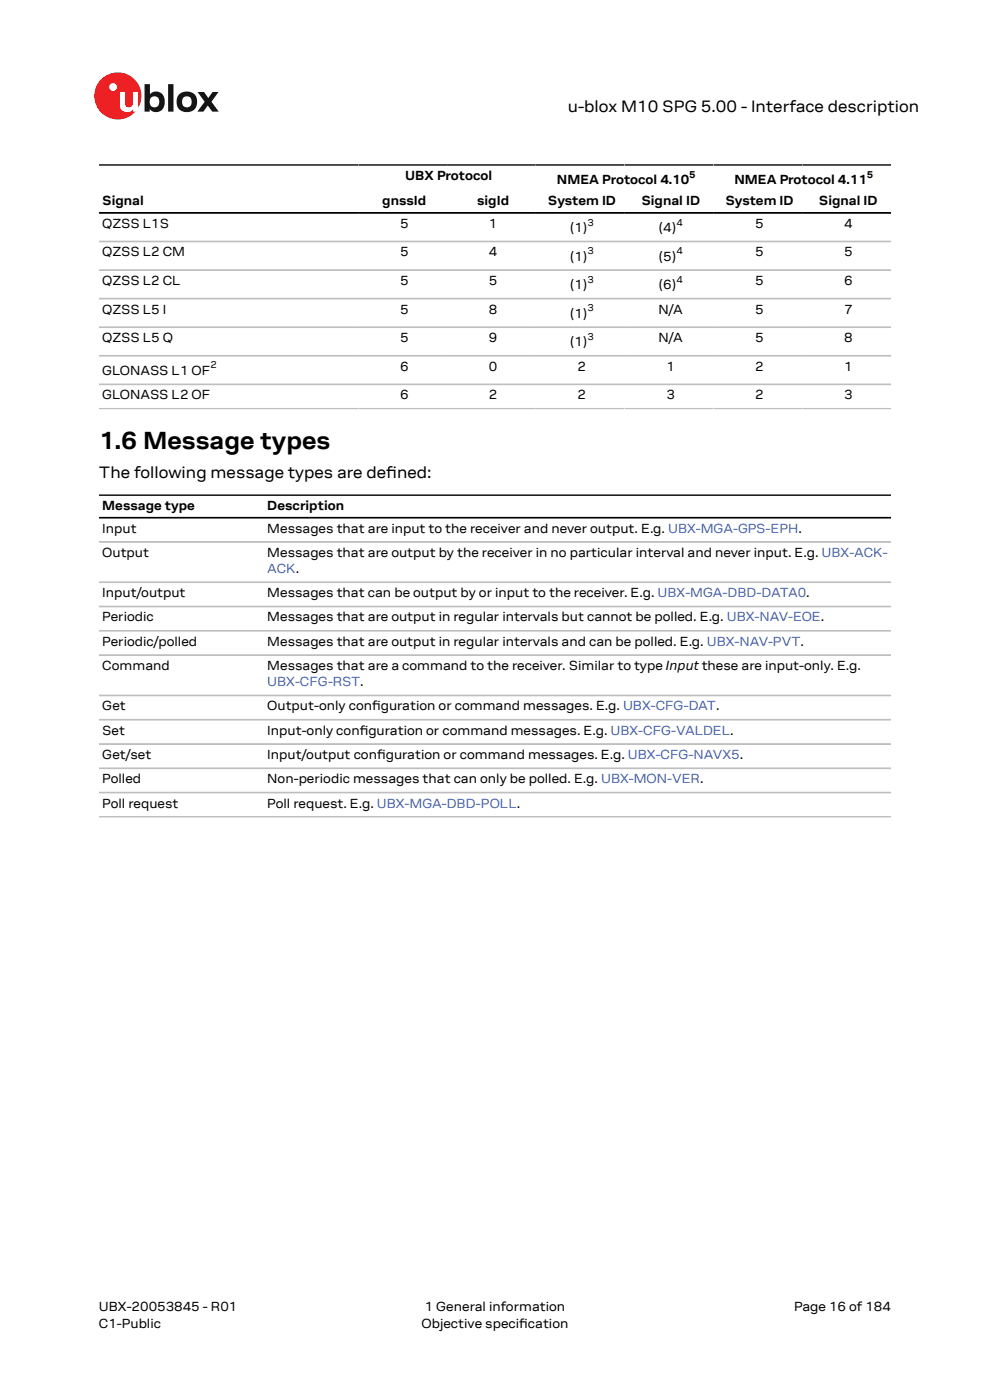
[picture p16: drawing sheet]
<svg xmlns="http://www.w3.org/2000/svg" width="210mm" height="297mm" viewBox="0 0 210 297" stroke-linecap="round" stroke-linejoin="round" font-family="sans-serif">
<defs><g id="words">
<text font-size="5.3" x="21" y="95.2">1.6 Message types</text>
<g font-size="3.5">
<text x="120.4" y="23.7">u-blox M10 SPG 5.00 - Interface description</text>
<text x="21" y="101.4">The following message types are defned:</text>
<text x="81.9" y="101.4">i</text>
</g>
<g font-size="2.8">
<text x="86" y="38.2">UBX Protocol</text>
<text x="118.1" y="39.1">NMEA Protocol 4.10</text>
<text x="155.8" y="39.1">NMEA Protocol 4.11</text>
<text x="21.7" y="43.5">Signal</text>
<text x="81.1" y="43.5">gnssId</text>
<text x="101.2" y="43.5">sigId</text>
<text x="116.2" y="43.5">System ID</text>
<text x="136.1" y="43.5">Signal ID</text>
<text x="153.9" y="43.5">System ID</text>
<text x="173.7" y="43.5">Signal ID</text>
<text x="21.7" y="48.3">QZSS L1S</text>
<text x="84.9" y="48.3">5</text>
<text x="103.7" y="48.3">1</text>
<text x="120.9" y="49.3">(1)</text>
<text x="139.7" y="49.3">(4)</text>
<text x="160.2" y="48.3">5</text>
<text x="179" y="48.3">4</text>
<text x="21.7" y="54.4">QZSS L2 CM</text>
<text x="84.9" y="54.4">5</text>
<text x="103.7" y="54.4">4</text>
<text x="120.9" y="55.3">(1)</text>
<text x="139.7" y="55.3">(5)</text>
<text x="160.2" y="54.4">5</text>
<text x="179" y="54.4">5</text>
<text x="21.7" y="60.5">QZSS L2 CL</text>
<text x="84.9" y="60.5">5</text>
<text x="103.7" y="60.5">5</text>
<text x="120.9" y="61.4">(1)</text>
<text x="139.7" y="61.4">(6)</text>
<text x="160.2" y="60.5">5</text>
<text x="179" y="60.5">6</text>
<text x="21.7" y="66.5">QZSS L5 I</text>
<text x="84.9" y="66.5">5</text>
<text x="103.7" y="66.5">8</text>
<text x="120.9" y="67.4">(1)</text>
<text x="139.7" y="66.5">N/A</text>
<text x="160.2" y="66.5">5</text>
<text x="179" y="66.5">7</text>
<text x="21.7" y="72.6">QZSS L5 Q</text>
<text x="84.9" y="72.6">5</text>
<text x="103.7" y="72.6">9</text>
<text x="120.9" y="73.5">(1)</text>
<text x="139.7" y="72.6">N/A</text>
<text x="160.2" y="72.6">5</text>
<text x="179" y="72.6">8</text>
<text x="21.7" y="79.6">GLONASS L1 OF</text>
<text x="84.9" y="78.6">6</text>
<text x="103.7" y="78.6">0</text>
<text x="122.5" y="78.6">2</text>
<text x="141.4" y="78.6">1</text>
<text x="160.2" y="78.6">2</text>
<text x="179" y="78.6">1</text>
<text x="21.7" y="84.7">GLONASS L2 OF</text>
<text x="84.9" y="84.7">6</text>
<text x="103.7" y="84.7">2</text>
<text x="122.5" y="84.7">2</text>
<text x="141.4" y="84.7">3</text>
<text x="160.2" y="84.7">2</text>
<text x="179" y="84.7">3</text>
<text x="21.7" y="108.2">Message type</text>
<text x="21.7" y="113">Input</text>
<text x="56.7" y="108.2">Description</text>
<text x="56.7" y="113">Messages that are input to the receiver and never output. E.g. UBX-MGA-GPS-EPH.</text>
<text x="21.7" y="118.1">Output</text>
<text x="56.7" y="118.1">Messages that are output by the receiver in no particular interval and never input. E.g. UBX-ACK-</text>
<text x="21.7" y="126.7">Input/output</text>
<text x="21.7" y="131.8">Periodic</text>
<text x="56.7" y="126.7">Messages that can be output by or input to the receiver. E.g. UBX-MGA-DBD-DATA0.</text>
<text x="56.7" y="131.8">Messages that are output in regular intervals but cannot be polled. E.g. UBX-NAV-EOE.</text>
<text x="21.7" y="137">Periodic/polled</text>
<text x="56.7" y="137">Messages that are output in regular intervals and can be polled. E.g. UBX-NAV-PVT.</text>
<text x="21.7" y="142.1">Command</text>
<text x="56.7" y="142.2">Messages that are a command to the receiver. Similar to type Input these are input-only. E.g.</text>
<text x="21.7" y="150.7">Get</text>
<text x="21.7" y="155.9">Set</text>
<text x="56.7" y="150.7">Output-only confguration or command messages. E.g. UBX-CFG-DAT.</text>
<text x="56.7" y="155.9">Input-only confguration or command messages. E.g. UBX-CFG-VALDEL.</text>
<text x="76.3" y="155.9">i</text>
<text x="78.9" y="150.7">i</text>
<text x="21.7" y="161">Get/set</text>
<text x="56.7" y="161">Input/output confguration or command messages. E.g. UBX-CFG-NAVX5.</text>
<text x="80" y="161">i</text>
<text x="21.7" y="166.2">Polled</text>
<text x="56.7" y="166.2">Non-periodic messages that can only be polled. E.g. UBX-MON-VER.</text>
<text x="21.7" y="171.3">Poll request</text>
<text x="56.7" y="171.3">Poll request. E.g. UBX-MGA-DBD-POLL.</text>
<text x="21" y="278">UBX-20053845 - R01</text>
<text x="21" y="281.8">C1-Public</text>
<text x="89.4" y="281.8">Objective specifcation</text>
<text x="90.1" y="278">1 General information</text>
<text x="110.1" y="281.8">i</text>
<text x="168.4" y="278">Page 16 of 184</text>
</g>
<g font-size="2.8" fill="#4664b4">
<text x="56.7" y="121.5">ACK.</text>
<text x="56.7" y="145.6">UBX-CFG-RST.</text>
</g>
<g font-size="2.1">
<text x="146.2" y="37.7">5</text>
<text x="183.9" y="37.7">5</text>
<text x="124.6" y="47.8">3</text>
<text x="143.5" y="47.8">4</text>
<text x="124.6" y="53.9">3</text>
<text x="143.5" y="53.9">4</text>
<text x="124.6" y="60">3</text>
<text x="143.5" y="60">4</text>
<text x="124.6" y="66">3</text>
<text x="124.6" y="72.1">3</text>
<text x="44.6" y="78.1">2</text>
</g>
</g></defs>
<circle cx="25" cy="20.4" r="5" fill="#ed2023"/>
<circle cx="24" cy="18.5" r=".83" fill="#fff"/>
<g fill="#151516">
<path d="M35.7 17.9h1.1v5.8h-1.1z"/>
<path d="M41.9 19.5h1.4l.9 1.3 .9-1.3h1.3l-1.6 2.1 1.6 2.1h-1.4l-.9-1.3-1 1.3h-1.2l1.5-2.1z"/>
<path d="M32 20.7a1.17 1.17 0 0 0-.1 1.5 1.17 1.17 0 0 0 1.4 .4 1.16 1.16 0 0 0 .4-1.6 1.16 1.16 0 0 0-1.7-.3zM30.7 17.9h1.1v2.1a1.82 1.82 0 0 1 2.2-.4 1.82 1.82 0 0 1 .9 2 1.83 1.83 0 0 1-1 2 1.83 1.83 0 0 1-2.1-.5v.6h-1.1z"/>
<path d="M38.9 20.7a1.18 1.18 0 0 0-.2 1.5 1.18 1.18 0 0 0 1.5 .4 1.18 1.18 0 0 0 .4-1.5 1.18 1.18 0 0 0-1.5-.5zM37.4 21.6a2.25 2.25 0 0 1 4.5 0 2.25 2.25 0 0 1-4.5 0z"/>
</g>
<path d="M25.4 19.5h1.1v2.5a.84 .84 0 0 0 1 .8 .84 .84 0 0 0 .7-1v-2.3h1.1v4.2h-1.1v-.5a1.59 1.59 0 0 1-1.8 .5 1.59 1.59 0 0 1-1-1.5z" fill="#fff"/>
<path d="M21 35h168M21 45.2h168M21 109.8h168M21 105h168" fill="none" stroke="#000" stroke-width=".35"/>
<g fill="none" stroke="#bebebe" stroke-width=".35">
<path d="M21 51.2h168M21 57.3h168M21 63.4h168M21 69.4h168M21 75.5h168M21 81.5h168M21 86.7h168M21 115h168M21 128.7h168M21 133.8h168M21 139h168M189 123.5h-168"/>
<path d="M21 147.5h168M21 152.7h168M189 157.8h-168M21 163h168M21 168.1h168M21 173.3h168"/>
</g>
<use href="#words"/>
</svg>
